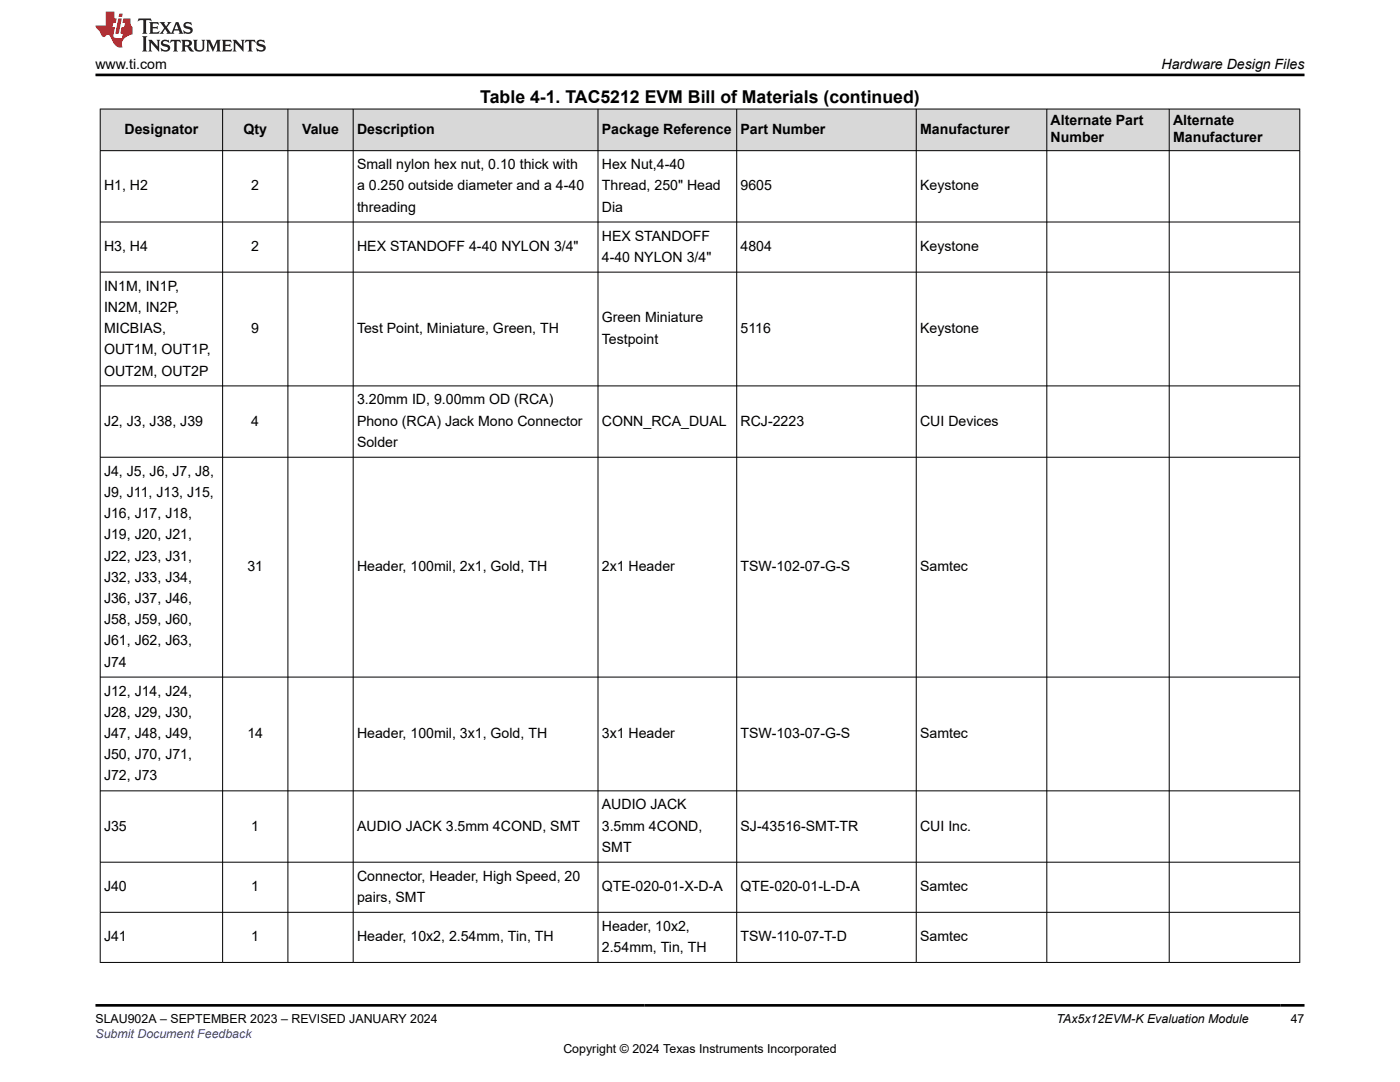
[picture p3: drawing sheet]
<svg xmlns="http://www.w3.org/2000/svg" width="279mm" height="216mm" viewBox="0 0 279 216" stroke-linecap="round" stroke-linejoin="round" font-family="sans-serif">
<defs><g id="words">
<text font-size="3.5" x="95.9" y="20.6">Table 4-1. TAC5212 EVM Bill of Materials (continued)</text>
<g font-size="2.8">
<text x="19.1" y="13.8">www.ti.com</text>
<text x="231.8" y="13.8">Hardware Design Files</text>
<text x="24.8" y="26.7">Designator</text>
<text x="48.6" y="26.7">Qty</text>
<text x="60.3" y="26.7">Value</text>
<text x="71.3" y="26.7">Description</text>
<text x="120.1" y="26.7">Package Reference</text>
<text x="147.8" y="26.7">Part Number</text>
<text x="183.6" y="26.7">Manufacturer</text>
<text x="209.7" y="25">Alternate Part</text>
<text x="209.7" y="28.4">Number</text>
<text x="234.1" y="25">Alternate</text>
<text x="234.1" y="28.4">Manufacturer</text>
<text x="71.3" y="33.8">Small nylon hex nut, 0.10 thick with</text>
<text x="120.1" y="33.8">Hex Nut,4-40</text>
<text x="20.8" y="38">H1, H2</text>
<text x="50.2" y="38">2</text>
<text x="71.3" y="38">a 0.250 outside diameter and a 4-40</text>
<text x="120.1" y="38">Thread, 250&quot; Head</text>
<text x="147.8" y="38">9605</text>
<text x="183.6" y="38">Keystone</text>
<text x="71.3" y="42.2">threading</text>
<text x="120.1" y="42.2">Dia</text>
<text x="120.1" y="48">HEX STANDOFF</text>
<text x="20.8" y="50.1">H3, H4</text>
<text x="50.2" y="50.1">2</text>
<text x="71.3" y="50.1">HEX STANDOFF 4-40 NYLON 3/4&quot;</text>
<text x="120.1" y="52.2">4-40 NYLON 3/4&quot;</text>
<text x="147.8" y="50.1">4804</text>
<text x="183.6" y="50.1">Keystone</text>
<text x="20.8" y="58">IN1M, IN1P,</text>
<text x="20.8" y="62.2">IN2M, IN2P,</text>
<text x="120.1" y="64.3">Green Miniature</text>
<text x="20.8" y="66.5">MICBIAS,</text>
<text x="20.8" y="70.7">OUT1M, OUT1P,</text>
<text x="50.2" y="66.5">9</text>
<text x="71.3" y="66.5">Test Point, Miniature, Green, TH</text>
<text x="120.1" y="68.6">Testpoint</text>
<text x="147.8" y="66.5">5116</text>
<text x="183.6" y="66.5">Keystone</text>
<text x="20.8" y="74.9">OUT2M, OUT2P</text>
<text x="71.3" y="80.7">3.20mm ID, 9.00mm OD (RCA)</text>
<text x="20.8" y="84.9">J2, J3, J38, J39</text>
<text x="50.2" y="84.9">4</text>
<text x="71.3" y="84.9">Phono (RCA) Jack Mono Connector</text>
<text x="71.3" y="89.2">Solder</text>
<text x="120.1" y="84.9">CONN_RCA_DUAL</text>
<text x="147.8" y="84.9">RCJ-2223</text>
<text x="183.6" y="84.9">CUI Devices</text>
<text x="20.8" y="94.9">J4, J5, J6, J7, J8,</text>
<text x="20.8" y="99.2">J9, J11, J13, J15,</text>
<text x="20.8" y="103.4">J16, J17, J18,</text>
<text x="20.8" y="107.6">J19, J20, J21,</text>
<text x="20.8" y="111.9">J22, J23, J31,</text>
<text x="49.4" y="114">31</text>
<text x="71.3" y="114">Header, 100mil, 2x1, Gold, TH</text>
<text x="120.1" y="114">2x1 Header</text>
<text x="147.8" y="114">TSW-102-07-G-S</text>
<text x="183.6" y="114">Samtec</text>
<text x="20.8" y="116.1">J32, J33, J34,</text>
<text x="20.8" y="120.3">J36, J37, J46,</text>
<text x="20.8" y="124.6">J58, J59, J60,</text>
<text x="20.8" y="128.8">J61, J62, J63,</text>
<text x="20.8" y="133">J74</text>
<text x="20.8" y="138.8">J12, J14, J24,</text>
<text x="20.8" y="143">J28, J29, J30,</text>
<text x="20.8" y="147.3">J47, J48, J49,</text>
<text x="49.4" y="147.3">14</text>
<text x="71.3" y="147.3">Header, 100mil, 3x1, Gold, TH</text>
<text x="120.1" y="147.3">3x1 Header</text>
<text x="147.8" y="147.3">TSW-103-07-G-S</text>
<text x="183.6" y="147.3">Samtec</text>
<text x="20.8" y="151.5">J50, J70, J71,</text>
<text x="20.8" y="155.7">J72, J73</text>
<text x="120.1" y="161.5">AUDIO JACK</text>
<text x="20.8" y="165.7">J35</text>
<text x="50.2" y="165.7">1</text>
<text x="71.3" y="165.7">AUDIO JACK 3.5mm 4COND, SMT</text>
<text x="120.1" y="165.7">3.5mm 4COND,</text>
<text x="147.8" y="165.7">SJ-43516-SMT-TR</text>
<text x="183.6" y="165.7">CUI Inc.</text>
<text x="120.1" y="170">SMT</text>
<text x="20.8" y="177.9">J40</text>
<text x="50.2" y="177.9">1</text>
<text x="71.3" y="175.7">Connector, Header, High Speed, 20</text>
<text x="71.3" y="180">pairs, SMT</text>
<text x="120.1" y="177.9">QTE-020-01-X-D-A</text>
<text x="147.8" y="177.9">QTE-020-01-L-D-A</text>
<text x="183.6" y="177.9">Samtec</text>
<text x="120.1" y="185.7">Header, 10x2,</text>
<text x="20.8" y="187.9">J41</text>
<text x="50.2" y="187.9">1</text>
<text x="71.3" y="187.9">Header, 10x2, 2.54mm, Tin, TH</text>
<text x="120.1" y="190">2.54mm, Tin, TH</text>
<text x="147.8" y="187.9">TSW-110-07-T-D</text>
<text x="183.6" y="187.9">Samtec</text>
</g>
<g font-size="2.5">
<text x="19.1" y="204.1">SLAU902A – SEPTEMBER 2023 – REVISED JANUARY 2024</text>
<text x="210.9" y="204.1">TAx5x12EVM-K Evaluation Module</text>
<text x="257.6" y="204.1">47</text>
<text x="112.4" y="210">Copyright © 2024 Texas Instruments Incorporated</text>
</g>
<text font-size="2.5" fill="#00f" x="19.1" y="207.1">Submit Document Feedback</text>
</g></defs>
<g fill="#d8d8d8">
<path d="M20 21.8h239.4v8.3h-239.4z" fill-rule="evenodd"/>
<path d="M20.1 21.8h24.3v8.2h-24.3z" fill-rule="evenodd"/>
<path d="M44.5 21.8h12.9v8.2h-12.9z" fill-rule="evenodd"/>
<path d="M57.5 21.8h12.9v8.2h-12.9z" fill-rule="evenodd"/>
<path d="M70.5 21.8h48.8v8.2h-48.8z" fill-rule="evenodd"/>
<path d="M119.4 21.8h27.6v8.2h-27.6z" fill-rule="evenodd"/>
<path d="M147.1 21.8h35.7v8.2h-35.7z" fill-rule="evenodd"/>
<path d="M182.9 21.8h26v8.2h-26z" fill-rule="evenodd"/>
<path d="M209 21.8h24.3v8.2h-24.3z" fill-rule="evenodd"/>
<path d="M233.4 21.8h25.9v8.2h-25.9z" fill-rule="evenodd"/>
</g>
<g fill="none" stroke="#000" stroke-width=".2">
<path d="M19.9 21.8h239.6M19.9 30.1h239.6M20 21.7v170.4M44.4 21.7v170.4M57.5 21.7v170.4M70.5 21.7v170.4M119.3 21.7v170.4M147 21.7v170.4M182.9 21.7v170.4M208.9 21.7v170.4M233.3 21.7v170.4M259.4 21.7v170.4"/>
<path d="M19.9 44.3h239.6M19.9 54.3h239.6M19.9 77h239.6M19.9 91.2h239.6M19.9 135.1h239.6M19.9 157.8h239.6M19.9 172h239.6M19.9 182h239.6M19.9 192h239.6"/>
</g>
<path d="M27.7 3.7l-.2 .6 .5-.3h.6v.2v2.2l-.2 .3h1l-.2-.3v-2.2v-.2h.5l.5 .3-.1-.6zM29.8 4.4l.2 .4v1.6l-.2 .3h1.9l.1-.6a1.08 1.08 0 0 1-1.3 .2v-.6h.6l.4 .1v-.6l-.4 .2h-.6v-.6l.2-.1a1 1 0 0 1 1 .3l-.1-.6zM31.8 4.4l1 1.2-1 1.1h.9l-.2-.2 .4-.7 .5 .7-.2 .2h1.6l-.2-.2 .1-.4h1l.1 .4-.1 .2h.9l-.2-.3-.8-2h-.5l-1 2.2-.8-1.1 .9-1.1h-.8l.2 .2-.5 .7-.3-.7 .1-.2zM35.2 4.8l.4 1h-.8zM36.8 4.6a.65 .65 0 0 0-.2 .7 .65 .65 0 0 0 .6 .4l.7 .2 .1 .2a.79 .79 0 0 1-.7 .4 .79 .79 0 0 1-.7-.5l.1 .7 .2-.1a.93 .93 0 0 0 1.1 .1 .93 .93 0 0 0 .4-.9 1.46 1.46 0 0 0-1.2-.6l-.1-.4a1.09 1.09 0 0 1 1.2 .2l-.2-.6-.1 .1-.6-.1zM28.4 7.2l.2 .4v2.3l-.2 .4h1l-.2-.4v-2.3l.2-.4zM29.6 7.9l.2 .4v1.6l-.2 .4h.8l-.3-.4v-1.4l1.7 1.8v-2l.2-.4h-.8l.2 .3 .1 1.1-1.2-1.4zM32.3 8.1a.65 .65 0 0 0-.2 .7 .65 .65 0 0 0 .7 .4l.6 .2 .1 .3a.79 .79 0 0 1-.7 .3 .79 .79 0 0 1-.7-.5l.1 .8 .2-.1a.93 .93 0 0 0 1.1 0 .93 .93 0 0 0 .4-.9 1.46 1.46 0 0 0-1.2-.6l-.1-.4a1.09 1.09 0 0 1 1.2 .2l-.2-.6-.1 .1-.6-.1zM34.1 7.9l-.1 .7a.63 .63 0 0 1 .7-.4l.1 1.7-.3 .4h1l-.2-.4v-1.7a.66 .66 0 0 1 .8 .4l-.1-.7zM36.2 7.9l.2 .4v1.6l-.2 .4h.9l-.2-.2v-.8l.5 .1 .1 .1a.79 .79 0 0 0 1.2 .7l-1-1a.61 .61 0 0 0 .6-.6 .61 .61 0 0 0-.5-.6zM36.9 8.3l.2-.1a.47 .47 0 0 1 .5 .1 .47 .47 0 0 1 .1 .5l-.2 .2h-.6zM38.5 7.9l.2 .3a2.27 2.27 0 0 0 .4 1.9 1.04 1.04 0 0 0 1.7-.6v-1.3l.2-.3h-.8l.2 .4v1.2a.6 .6 0 0 1-.6 .5 .6 .6 0 0 1-.6-.5v-1.2l.3-.4zM41.1 7.9l.2 .4v1.6l-.2 .4h.7l-.2-.4v-1.5l.9 1.9 .8-1.9v1.5l-.2 .4h1l-.3-.4v-1.6l.3-.4h-.8l-.7 1.6-.7-1.6zM44.3 7.9l.2 .4v1.6l-.2 .4h1.9l.1-.6a1.09 1.09 0 0 1-1.3 .1v-.6h.6l.4 .2v-.7l-.4 .2h-.6v-.5l.2-.2a1.01 1.01 0 0 1 1 .3l-.1-.6zM46.4 7.9l.3 .4v1.6l-.3 .4h.8l-.2-.4v-1.4l1.6 1.8v-2l.2-.4h-.7l.2 .3v1.1l-1.2-1.4zM49 7.9l-.1 .7a.63 .63 0 0 1 .8-.4v1.7l-.3 .4h1l-.2-.4v-1.7a.66 .66 0 0 1 .8 .4l-.1-.7zM51.4 8.1a.65 .65 0 0 0-.2 .7 .65 .65 0 0 0 .6 .4l.6 .2 .2 .3a.79 .79 0 0 1-.8 .3 .79 .79 0 0 1-.6-.5l.1 .8 .2-.1a.93 .93 0 0 0 1 0 .93 .93 0 0 0 .5-.9 1.46 1.46 0 0 0-1.3-.6l-.1-.4a1.09 1.09 0 0 1 1.3 .2l-.2-.6-.2 .1-.5-.1z" fill="#231f20"/>
<path d="M21.1 2.3v2.8h-2.1l.1 .4 .9 .9a.95 .95 0 0 0 .9 .9 .59 .59 0 0 1 .6-.3 .59 .59 0 0 1 .5 .3l.4 .8a1.59 1.59 0 0 0 2.1 1.3 1.61 1.61 0 0 1 1-2.2l1-.4-.1-1.4a1.59 1.59 0 0 1-.4-1.7h-1.4l-.2 .9h.5l-.1 .8h-.5l-.2 1v.3h.4l-.2 .9h-.6a.73 .73 0 0 1-1.1-.6l.3-1.6h-.5l.2-.8h.5l.2-.9h-.5v-1.4zM23.6 3.7l-.6 3h.7l.6-3zM23.8 2.7l-.1 .7h.7l.1-.7z" fill="#ed1c24"/>
<path d="M19.1 15h241.3M19.1 200.6h241.3" fill="none" stroke="#000" stroke-width=".53"/>
<use href="#words"/>
</svg>
